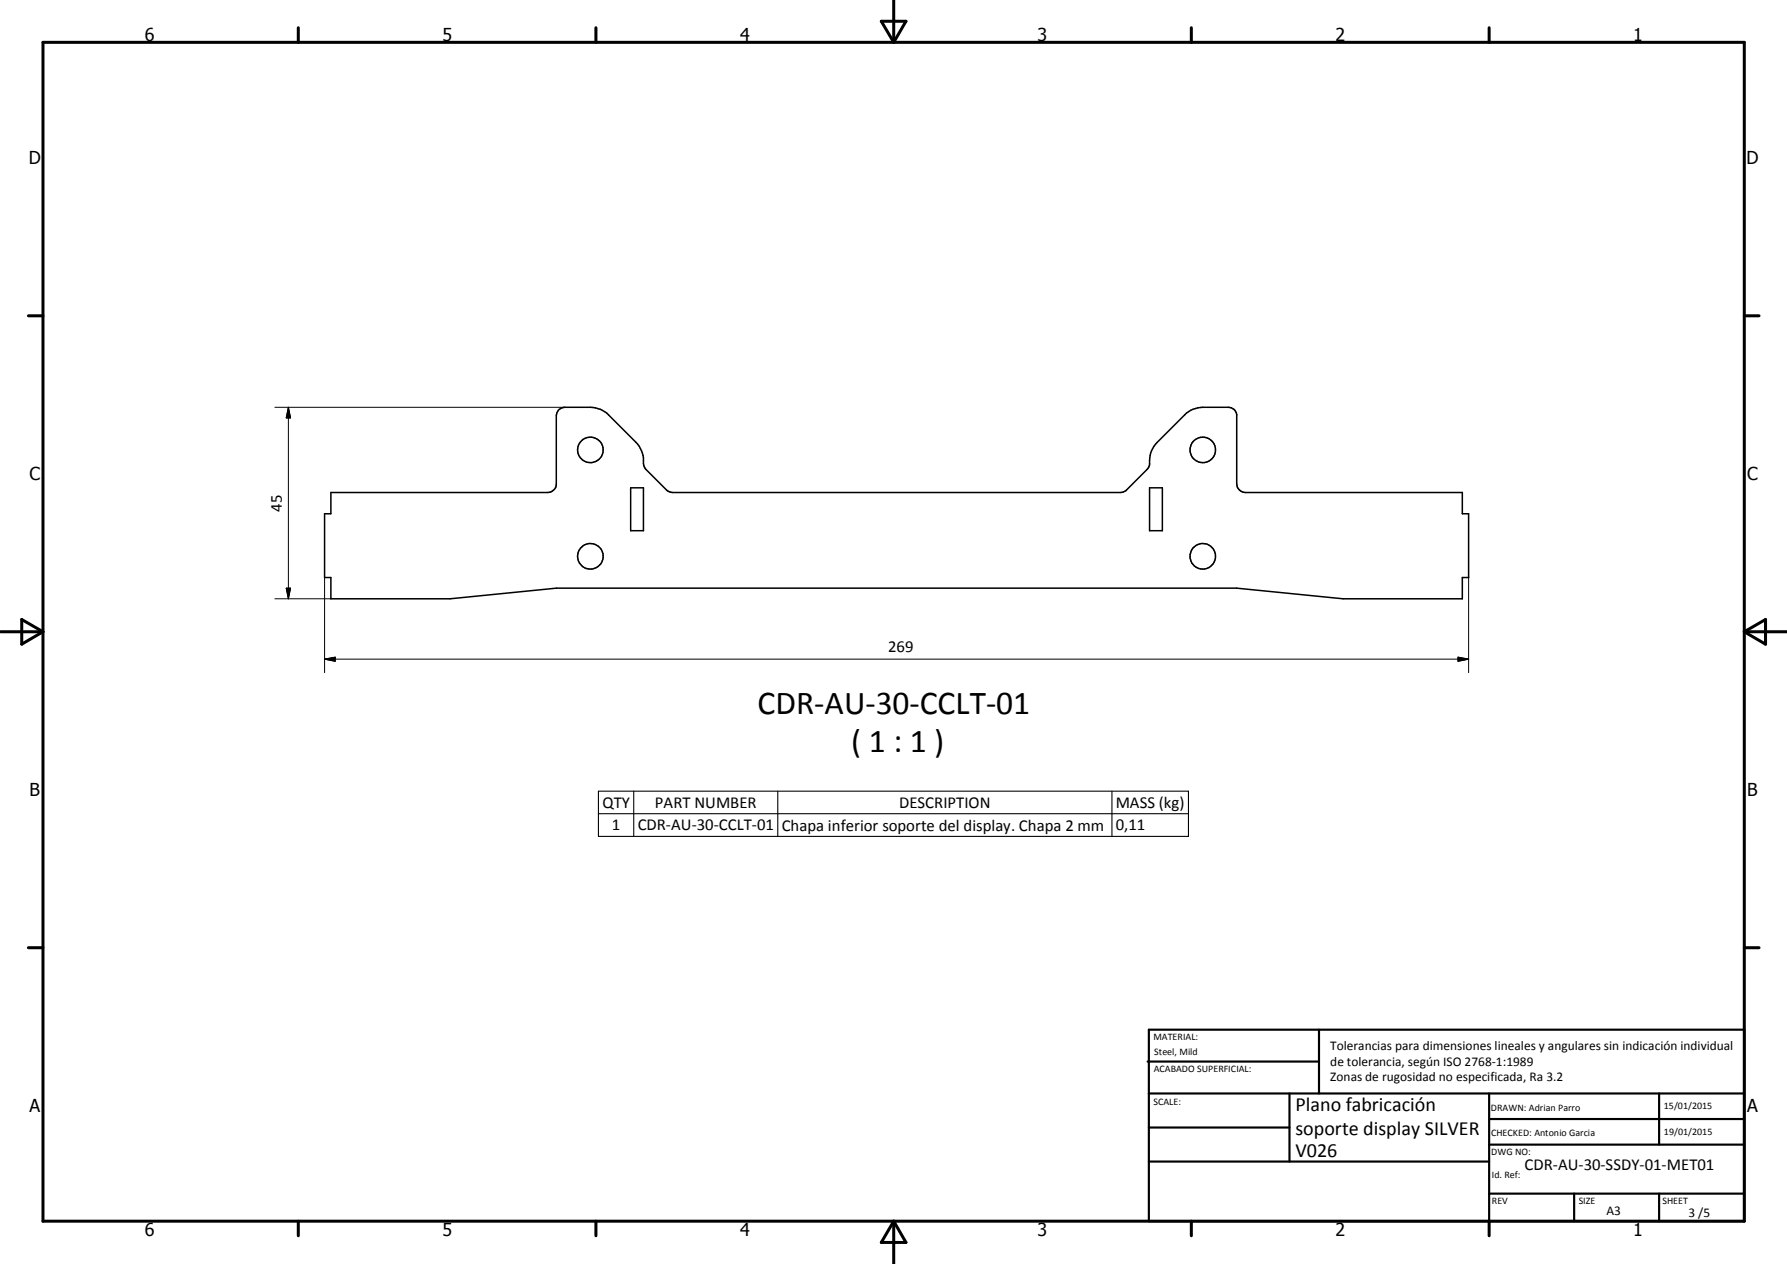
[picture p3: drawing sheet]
<svg xmlns="http://www.w3.org/2000/svg" width="420mm" height="297mm" viewBox="0 0 420 297" stroke-linecap="round" stroke-linejoin="round" font-family="sans-serif">
<defs><g id="words">
<g font-size="7.9">
<text x="178.1" y="167.8">CDR-AU-30-CCLT-01</text>
<text x="200.1" y="176.8">( 1 : 1 )</text>
</g>
<g font-size="4.7">
<text x="304.6" y="261.2">Plano fabricación</text>
<text x="304.6" y="266.6">soporte display SILVER</text>
<text x="304.6" y="272">V026</text>
</g>
<g font-size="4.2">
<text x="34" y="9.6">6</text>
<text x="104" y="9.6">5</text>
<text x="174" y="9.6">4</text>
<text x="244" y="9.6">3</text>
<text x="314" y="9.6">2</text>
<text x="384" y="9.6">1</text>
<text x="6.8" y="38.7">D</text>
<text x="410.6" y="38.7">D</text>
<text x="7" y="112.9">C</text>
<text x="410.8" y="112.9">C</text>
<text x="7" y="187.1">B</text>
<text x="410.8" y="187.1">B</text>
<text x="7" y="261.4">A</text>
<text x="410.8" y="261.4">A</text>
<text x="34" y="290.4">6</text>
<text x="104" y="290.4">5</text>
<text x="174" y="290.4">4</text>
<text x="244" y="290.4">3</text>
<text x="314" y="290.4">2</text>
<text x="384" y="290.4">1</text>
</g>
<g font-size="3.9">
<text x="66.3" y="120.2" transform="rotate(-90 66.3 120.2)">45</text>
<text x="208.9" y="153.3">269</text>
<text x="141.6" y="189.9">QTY</text>
<text x="154" y="189.8">PART NUMBER</text>
<text x="211.4" y="189.9">DESCRIPTION</text>
<text x="262.3" y="189.9">MASS (kg)</text>
<text x="143.9" y="195.2">1</text>
<text x="149.9" y="195.2">CDR-AU-30-CCLT-01</text>
<text x="183.8" y="195.2">Chapa inferior soporte del display. Chapa 2 mm</text>
<text x="262.3" y="195.2">0,11</text>
<text x="358.5" y="275">CDR-AU-30-SSDY-01-MET01</text>
</g>
<g font-size="3.1">
<text x="312.7" y="246.8">Tolerancias para dimensiones lineales y angulares sin indicación individual</text>
<text x="312.7" y="250.4">de tolerancia, según ISO 2768-1:1989</text>
<text x="312.7" y="254">Zonas de rugosidad no especificada, Ra 3.2</text>
<text x="377.7" y="285.6">A3</text>
<text x="397" y="285.9">3 /5</text>
</g>
<g font-size="2.4">
<text x="271.2" y="244.4">MATERIAL:</text>
<text x="271.3" y="252">ACABADO SUPERFICIAL:</text>
<text x="271.4" y="247.9">Steel, Mild</text>
<text x="271.2" y="259.7">SCALE:</text>
<text x="350.6" y="261">DRAWN: Adrian Parro</text>
<text x="391.2" y="260.6">15/01/2015</text>
<text x="350.6" y="267">CHECKED: Antonio Garcia</text>
<text x="391.2" y="266.7">19/01/2015</text>
<text x="350.6" y="271.4">DWG NO:</text>
<text x="350.8" y="276.9">Id. Ref:</text>
<text x="350.8" y="282.8">REV</text>
<text x="371.2" y="282.9">SIZE</text>
<text x="390.9" y="282.9">SHEET</text>
</g>
</g></defs>
<g fill="none" stroke="#000" stroke-width=".35">
<path d="M77.8 115.7h51a2 2 0 0 0 2-2v-16a2 2 0 0 1 2-2h6l2.3 .5 1.6 .9 6.9 6.9a6.7 6.7 0 0 1 1.7 5.2l.6 1.1 4.8 4.8 .8 .5 .6 .1h105.4l1.2-.3 5.2-5.3a2.28 2.28 0 0 0 .4-1.9 6 6 0 0 1 1.8-4.2l6.9-6.9 .9-.7 2.3-.6 6.6-.1a1.97 1.97 0 0 1 2 1.7v16.3a2.09 2.09 0 0 0 2 2h51v5h1.5v15h-1.5v5h-28l-25-2.5h-160l-25 2.5h-28v-5h-1.5v-15h1.5zM148.3 114.6h3v10.1h-3zM270.3 114.6h3v10.1h-3z"/>
<circle cx="138.8" cy="105.7" r="3"/>
<circle cx="282.8" cy="105.7" r="3"/>
<circle cx="138.8" cy="130.7" r="3"/>
<circle cx="282.8" cy="130.7" r="3"/>
</g>
<g fill="none" stroke="#000" stroke-width=".71">
<path d="M10.1 9.9h400v277.1h-400zM70.1 6.5v3.4M140.1 6.5v3.4M207.2 5h5.8l-2.9 4.9zM210.1 0v9.9M280.1 6.5v3.4M350.1 6.5v3.4M6.7 74.2h3.4M410.1 74.2h3.5M.1 148.5h10M5.1 145.6l5 2.9-5 2.9zM410.1 148.5h10"/>
<path d="M410.1 148.5l5-2.9v5.8zM6.7 222.7h3.4M410.1 222.7h3.5M70.1 287v3.4M140.1 287v3.4M210.1 287v10M210.1 287l2.9 5h-5.8zM280.1 287v3.4M350.1 287v3.4"/>
</g>
<g fill="none" stroke="#000" stroke-width=".51">
<path d="M269.8 249.5h40.3M270.1 242h140v45h-140zM270.1 257h140M303.2 257v16M310.1 242v15M350.1 257v30M390.1 257v12M270.1 265h33.1M270.1 273h80M350.1 269h60M350.1 263h60M350.1 280.5h60"/>
<path d="M370.1 280.5v6.5M390.1 280.5v6.5"/>
</g>
<path d="M140.7 185.9h138.7v10.7h-138.7zM140.7 191.2h138.7M149 185.9v10.7M182.9 185.9v10.7M261.4 185.9v10.7" fill="none" stroke="#000" stroke-width=".25"/>
<path d="M64.6 95.7h68.2M67.8 95.7l.5 2.5h-1zM67.8 95.7v45M67.3 138.2h1l-.5 2.5zM76.3 135.7v22.4M345.3 135.7v22.4M64.6 140.7h13.2M76.3 154.9l2.5-.5v1zM76.3 154.9h269M342.8 154.4l2.5 .5-2.5 .5z" fill="none" stroke="#000" stroke-width=".24"/>
<path d="M67.8 95.7l.5 2.5h-1zM67.3 138.2h1l-.5 2.5zM76.3 154.9l2.5-.5v1zM342.8 154.4l2.5 .5-2.5 .5z" fill="#000"/>
<use href="#words"/>
</svg>
